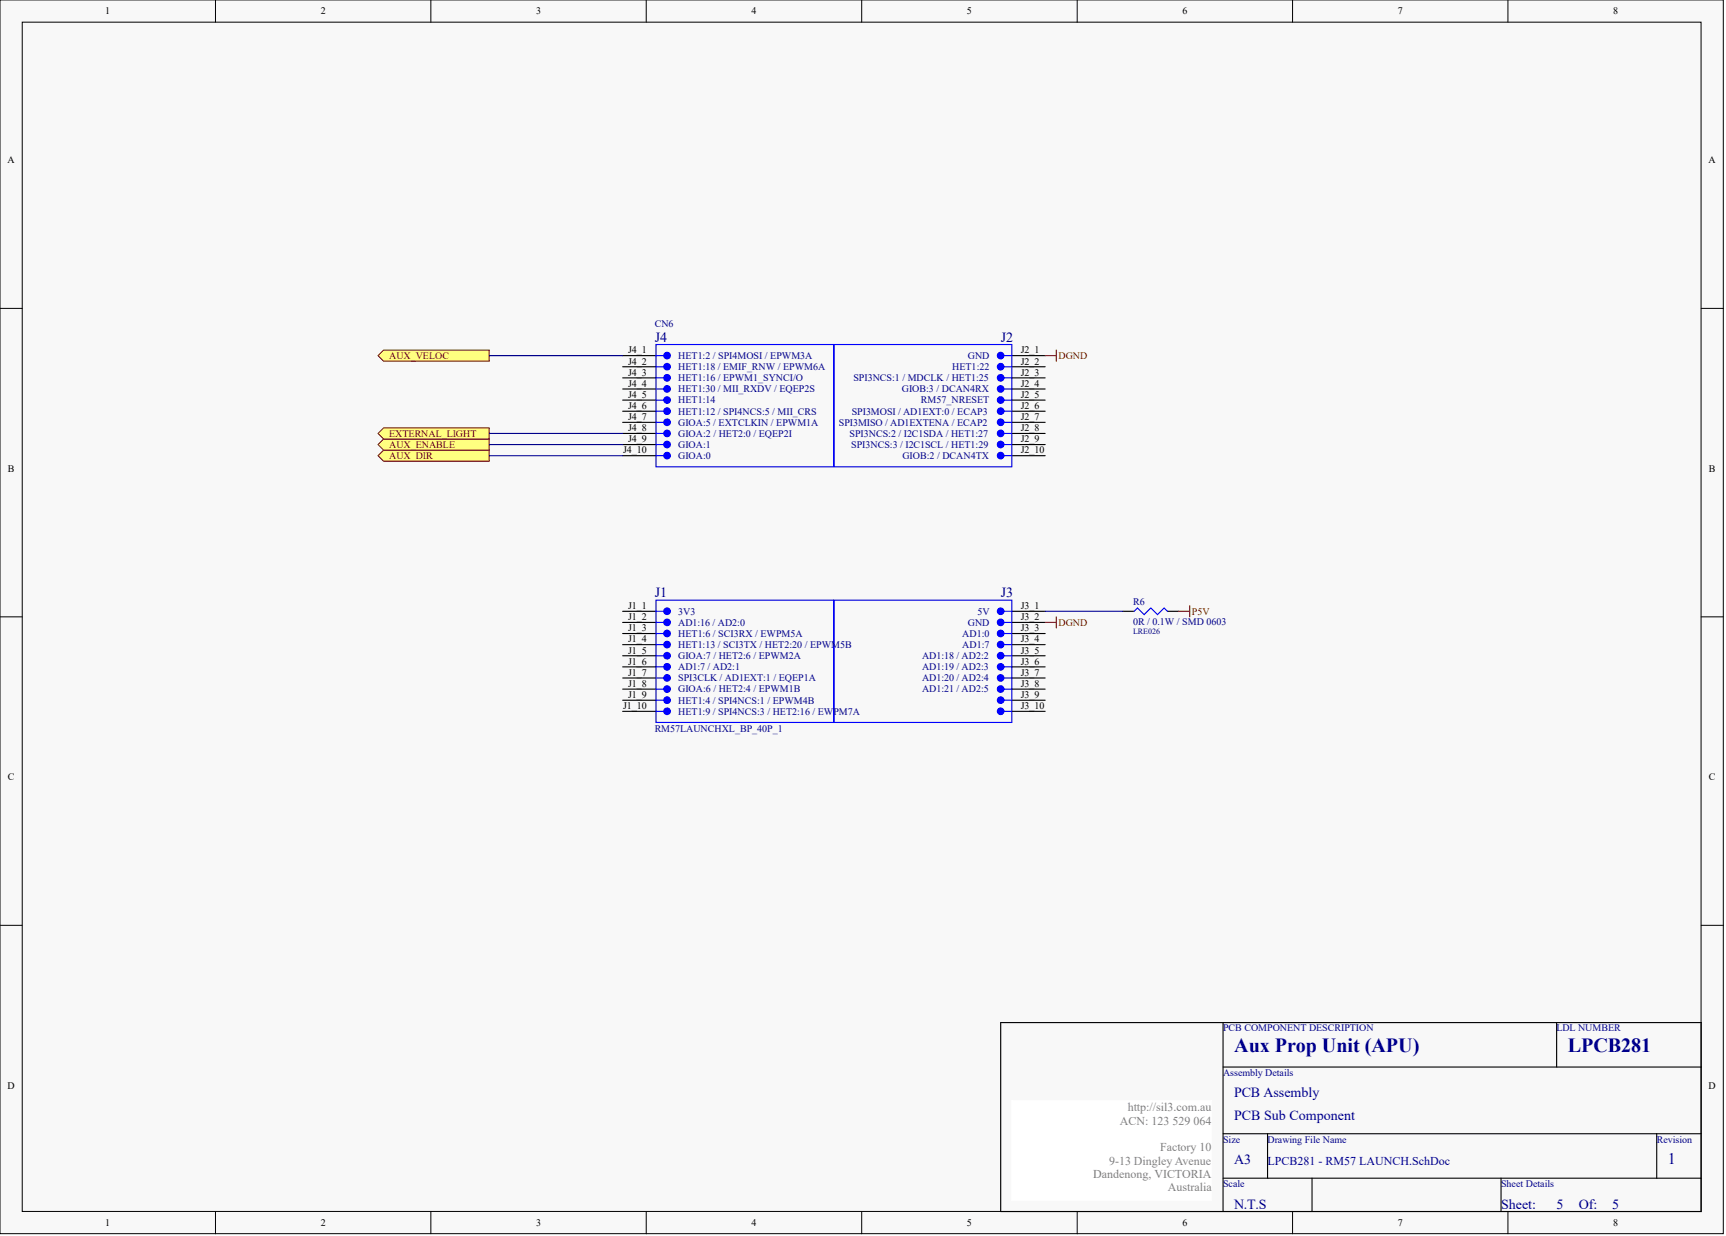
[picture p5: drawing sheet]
<svg xmlns="http://www.w3.org/2000/svg" width="328mm" height="235mm" viewBox="0 0 328 235" stroke-linecap="round" stroke-linejoin="round" font-family="sans-serif">
<defs><g id="words">
<g font-size="3.8" fill="#000080">
<text x="234.6" y="199.9">Aux Prop Unit (APU)</text>
<text x="298" y="199.9">LPCB281</text>
</g>
<text font-size="3" fill="#000080" x="317" y="221.2">1</text>
<g font-size="2.7" fill="#000080">
<text x="124.4" y="64.9">J4</text>
<text x="190.2" y="64.9">J2</text>
<text x="124.4" y="113.5">J1</text>
<text x="190.2" y="113.5">J3</text>
<text x="234.6" y="208.6">PCB Assembly</text>
<text x="234.6" y="212.8">PCB Sub Component</text>
<text x="234.6" y="221.3">A3</text>
<text x="234.6" y="229.7">N.T.S</text>
<text x="285.3" y="229.7">Sheet:</text>
<text x="295.9" y="229.7">5</text>
<text x="300.1" y="229.7">Of:</text>
<text x="306.5" y="229.7">5</text>
</g>
<g font-size="2.3" fill="#808080">
<text x="212.9" y="213.8">ACN: 123 529 064</text>
<text x="214.4" y="211.2">http://sil3.com.au</text>
<text x="210.8" y="221.4">9-13 Dingley Avenue</text>
<text x="220.5" y="218.8">Factory 10</text>
<text x="207.8" y="223.9">Dandenong, VICTORIA</text>
<text x="222" y="226.4">Australia</text>
</g>
<text font-size="2.3" fill="#000080" x="240.9" y="221.4">LPCB281 - RM57 LAUNCH.SchDoc</text>
<g font-size="1.9">
<text x="20" y="2.7">1</text>
<text x="61" y="2.7">2</text>
<text x="101.9" y="2.7">3</text>
<text x="142.9" y="2.7">4</text>
<text x="183.8" y="2.7">5</text>
<text x="224.7" y="2.7">6</text>
<text x="265.7" y="2.7">7</text>
<text x="306.6" y="2.7">8</text>
<text x="1.4" y="31">A</text>
<text x="324.8" y="31">A</text>
<text x="119.4" y="67.2">J4_1</text>
<text x="119.4" y="69.3">J4_2</text>
<text x="119.4" y="71.4">J4_3</text>
<text x="194" y="67.2">J2_1</text>
<text x="194" y="69.3">J2_2</text>
<text x="194" y="71.4">J2_3</text>
<text x="119.4" y="73.5">J4_4</text>
<text x="119.4" y="75.6">J4_5</text>
<text x="119.4" y="77.7">J4_6</text>
<text x="194" y="73.5">J2_4</text>
<text x="194" y="75.6">J2_5</text>
<text x="194" y="77.7">J2_6</text>
<text x="119.4" y="79.9">J4_7</text>
<text x="119.4" y="82">J4_8</text>
<text x="194" y="79.9">J2_7</text>
<text x="194" y="82">J2_8</text>
<text x="1.5" y="89.6">B</text>
<text x="118.4" y="86.2">J4_10</text>
<text x="119.4" y="84.1">J4_9</text>
<text x="194" y="84.1">J2_9</text>
<text x="194" y="86.2">J2_10</text>
<text x="324.8" y="89.6">B</text>
<text x="119.4" y="115.8">J1_1</text>
<text x="119.4" y="117.9">J1_2</text>
<text x="194" y="115.8">J3_1</text>
<text x="194" y="117.9">J3_2</text>
<text x="119.4" y="120">J1_3</text>
<text x="119.4" y="122.1">J1_4</text>
<text x="119.4" y="124.2">J1_5</text>
<text x="194" y="120">J3_3</text>
<text x="194" y="122.1">J3_4</text>
<text x="194" y="124.2">J3_5</text>
<text x="119.4" y="126.3">J1_6</text>
<text x="119.4" y="128.5">J1_7</text>
<text x="119.4" y="130.6">J1_8</text>
<text x="194" y="126.3">J3_6</text>
<text x="194" y="128.5">J3_7</text>
<text x="194" y="130.6">J3_8</text>
<text x="118.4" y="134.8">J1_10</text>
<text x="119.4" y="132.7">J1_9</text>
<text x="194" y="132.7">J3_9</text>
<text x="194" y="134.8">J3_10</text>
<text x="1.5" y="148.3">C</text>
<text x="324.8" y="148.3">C</text>
<text x="1.4" y="206.9">D</text>
<text x="324.8" y="206.9">D</text>
<text x="20" y="233.1">1</text>
<text x="61" y="233.1">2</text>
<text x="101.9" y="233.1">3</text>
<text x="142.9" y="233.1">4</text>
<text x="183.8" y="233.1">5</text>
<text x="224.7" y="233.1">6</text>
<text x="265.7" y="233.1">7</text>
<text x="306.6" y="233.1">8</text>
</g>
<g font-size="1.9" fill="#000080">
<text x="124.4" y="62.1">CN6</text>
<text x="128.9" y="68.2">HET1:2 / SPI4MOSI / EPWM3A</text>
<text x="128.9" y="70.4">HET1:18 / EMIF_RNW / EPWM6A</text>
<text x="181" y="70.4">HET1:22</text>
<text x="184" y="68.2">GND</text>
<text x="128.9" y="72.5">HET1:16 / EPWM1_SYNCI/O</text>
<text x="128.9" y="74.6">HET1:30 / MII_RXDV / EQEP2S</text>
<text x="128.9" y="76.7">HET1:14</text>
<text x="162.2" y="72.5">SPI3NCS:1 / MDCLK / HET1:25</text>
<text x="171.4" y="74.6">GIOB:3 / DCAN4RX</text>
<text x="175.1" y="76.7">RM57_NRESET</text>
<text x="128.9" y="78.8">HET1:12 / SPI4NCS:5 / MII_CRS</text>
<text x="128.9" y="80.9">GIOA:5 / EXTCLKIN / EPWM1A</text>
<text x="128.9" y="83">GIOA:2 / HET2:0 / EQEP2I</text>
<text x="159.5" y="80.9">SPI3MISO / AD1EXTENA / ECAP2</text>
<text x="161.5" y="83">SPI3NCS:2 / I2C1SDA / HET1:27</text>
<text x="161.9" y="78.8">SPI3MOSI / AD1EXT:0 / ECAP3</text>
<text x="128.9" y="85.1">GIOA:1</text>
<text x="128.9" y="87.3">GIOA:0</text>
<text x="161.8" y="85.1">SPI3NCS:3 / I2C1SCL / HET1:29</text>
<text x="171.6" y="87.3">GIOB:2 / DCAN4TX</text>
<text x="128.9" y="116.8">3V3</text>
<text x="128.9" y="118.9">AD1:16 / AD2:0</text>
<text x="184" y="118.9">GND</text>
<text x="185.8" y="116.8">5V</text>
<text x="215.4" y="114.9">R6</text>
<text x="215.4" y="118.7">0R / 0.1W / SMD 0603</text>
<text x="128.9" y="121.1">HET1:6 / SCI3RX / EWPM5A</text>
<text x="128.9" y="123.2">HET1:13 / SCI3TX / HET2:20 / EPWM5B</text>
<text x="128.9" y="125.3">GIOA:7 / HET2:6 / EPWM2A</text>
<text x="175.3" y="125.3">AD1:18 / AD2:2</text>
<text x="182.9" y="121.1">AD1:0</text>
<text x="182.9" y="123.2">AD1:7</text>
<text x="128.9" y="127.4">AD1:7 / AD2:1</text>
<text x="128.9" y="129.5">SPI3CLK / AD1EXT:1 / EQEP1A</text>
<text x="128.9" y="131.6">GIOA:6 / HET2:4 / EPWM1B</text>
<text x="175.3" y="127.4">AD1:19 / AD2:3</text>
<text x="175.3" y="129.5">AD1:20 / AD2:4</text>
<text x="175.3" y="131.6">AD1:21 / AD2:5</text>
<text x="128.9" y="133.7">HET1:4 / SPI4NCS:1 / EPWM4B</text>
<text x="128.9" y="135.9">HET1:9 / SPI4NCS:3 / HET2:16 / EWPM7A</text>
<text x="124.4" y="139.2">RM57LAUNCHXL_BP_40P_1</text>
<text x="232.5" y="196.1">PCB COMPONENT DESCRIPTION</text>
<text x="295.9" y="196.1">LDL NUMBER</text>
<text x="232.5" y="204.5">Assembly Details</text>
<text x="232.5" y="217.2">Size</text>
<text x="240.9" y="217.2">Drawing File Name</text>
<text x="314.9" y="217.2">Revision</text>
<text x="232.5" y="225.7">Scale</text>
<text x="285.3" y="225.7">Sheet Details</text>
</g>
<g font-size="1.9" fill="#800000">
<text x="74" y="68.2">AUX_VELOC</text>
<text x="201.2" y="68.2">DGND</text>
<text x="74" y="83">EXTERNAL_LIGHT</text>
<text x="74" y="87.3">AUX_DIR</text>
<text x="74" y="85.1">AUX_ENABLE</text>
<text x="201.2" y="118.9">DGND</text>
<text x="226.6" y="116.8">P5V</text>
</g>
<text font-size="1.5" fill="#000080" x="215.4" y="120.5">LRE026</text>
</g></defs>
<g fill="#f8f8f8" stroke="#000" stroke-width=".19">
<path d="M0 0h327.6v234.5h-327.6z"/>
<path d="M4.2 4.2h319.1v226.1h-319.1z"/>
</g>
<g fill="none" stroke="#000" stroke-width=".19">
<path d="M41 0v4.2M81.9 0v4.2M122.8 0v4.2M163.8 0v4.2M204.8 0v4.2M245.7 0v4.2M286.6 0v4.2M0 58.6h4.2M323.4 58.6h4.2M0 117.3h4.2M323.4 117.3h4.2M0 175.9h4.2"/>
<path d="M323.4 175.9h4.2M41 230.3v4.2M81.9 230.3v4.2M122.8 230.3v4.2M163.8 230.3v4.2M204.8 230.3v4.2M245.7 230.3v4.2M286.6 230.3v4.2"/>
</g>
<g fill="none" stroke="#000" stroke-width=".21">
<path d="M118.4 67.6h6.3M118.4 69.7h6.3M118.4 71.8h6.3M118.4 73.9h6.3M118.4 76.1h6.3M118.4 78.2h6.3M192.3 67.6h6.4M192.3 69.7h6.4M192.3 71.8h6.4M192.3 73.9h6.4M192.3 76.1h6.4M192.3 78.2h6.4"/>
<path d="M118.4 80.3h6.3M118.4 82.4h6.3M118.4 84.5h6.3M118.4 86.6h6.3M192.3 80.3h6.4M192.3 82.4h6.4M192.3 84.5h6.4M192.3 86.6h6.4M118.4 116.2h6.3M118.4 118.3h6.3M192.3 116.2h6.4M192.3 118.3h6.4"/>
<path d="M118.4 120.4h6.3M118.4 122.5h6.3M118.4 124.7h6.3M118.4 126.8h6.3M118.4 128.9h6.3M118.4 131h6.3M118.4 133.1h6.3M118.4 135.2h6.3M192.3 120.4h6.4M192.3 122.5h6.4M192.3 124.7h6.4M192.3 126.8h6.4"/>
<path d="M192.3 128.9h6.4M192.3 131h6.4M192.3 133.1h6.4M192.3 135.2h6.4M190.2 194.4h133.2v35.9h-133.2zM232.5 194.4v35.9M295.9 194.4v8.4M232.5 202.8h90.9M232.5 215.5h90.9M240.9 215.5v8.5M314.9 215.5v8.5M232.5 224h90.9"/>
<path d="M249.4 224v6.3M285.3 224v6.3"/>
</g>
<path d="M192.3 209.2h38.1v19h-38.1z" fill="#fff" stroke="#fff" stroke-width=".19"/>
<g fill="none" stroke="#00f" stroke-width=".21">
<path d="M124.7 65.5h33.8v23.2h-33.8zM124.7 67.6h1.5M124.7 69.7h1.5M124.7 71.8h1.5M124.7 73.9h1.5M124.7 76.1h1.5M124.7 78.2h1.5M158.5 65.5h33.8v23.2h-33.8zM190.8 67.6h1.5M190.8 69.7h1.5M190.8 71.8h1.5M190.8 73.9h1.5"/>
<path d="M190.8 76.1h1.5M190.8 78.2h1.5M124.7 80.3h1.5M124.7 82.4h1.5M124.7 84.5h1.5M124.7 86.6h1.5M190.8 80.3h1.5M190.8 82.4h1.5M190.8 84.5h1.5M190.8 86.6h1.5M124.7 114.1h33.8v23.2h-33.8zM124.7 116.2h1.5"/>
<path d="M124.7 118.3h1.5M158.5 114.1h33.8v23.2h-33.8zM190.8 116.2h1.5M190.8 118.3h1.5M124.7 120.4h1.5M124.7 122.5h1.5M124.7 124.7h1.5M124.7 126.8h1.5M124.7 128.9h1.5M124.7 131h1.5M124.7 133.1h1.5M124.7 135.2h1.5"/>
<path d="M190.8 120.4h1.5M190.8 122.5h1.5M190.8 124.7h1.5M190.8 126.8h1.5M190.8 128.9h1.5M190.8 131h1.5M190.8 133.1h1.5M190.8 135.2h1.5"/>
</g>
<g fill="#00f" stroke="#00f" stroke-width=".21">
<circle cx="190.2" cy="67.6" r=".62"/>
<circle cx="190.2" cy="69.7" r=".62"/>
<circle cx="190.2" cy="71.8" r=".62"/>
<circle cx="190.2" cy="73.9" r=".62"/>
<circle cx="190.2" cy="76" r=".62"/>
<circle cx="190.2" cy="78.2" r=".62"/>
<circle cx="190.2" cy="80.3" r=".62"/>
<circle cx="190.2" cy="82.4" r=".62"/>
<circle cx="190.2" cy="84.5" r=".62"/>
<circle cx="190.2" cy="86.6" r=".62"/>
<circle cx="126.8" cy="67.6" r=".62"/>
<circle cx="126.8" cy="69.7" r=".62"/>
<circle cx="126.8" cy="71.8" r=".62"/>
<circle cx="126.8" cy="73.9" r=".62"/>
<circle cx="126.8" cy="76" r=".62"/>
<circle cx="126.8" cy="78.2" r=".62"/>
<circle cx="126.8" cy="80.3" r=".62"/>
<circle cx="126.8" cy="82.4" r=".62"/>
<circle cx="126.8" cy="84.5" r=".62"/>
<circle cx="126.8" cy="86.6" r=".62"/>
<circle cx="190.2" cy="116.2" r=".62"/>
<circle cx="190.2" cy="118.3" r=".62"/>
<circle cx="190.2" cy="120.4" r=".62"/>
<circle cx="190.2" cy="122.5" r=".62"/>
<circle cx="190.2" cy="124.6" r=".62"/>
<circle cx="190.2" cy="126.8" r=".62"/>
<circle cx="190.2" cy="128.9" r=".62"/>
<circle cx="190.2" cy="131" r=".62"/>
<circle cx="190.2" cy="133.1" r=".62"/>
<circle cx="190.2" cy="135.2" r=".62"/>
<circle cx="126.8" cy="116.2" r=".62"/>
<circle cx="126.8" cy="118.3" r=".62"/>
<circle cx="126.8" cy="120.4" r=".62"/>
<circle cx="126.8" cy="122.5" r=".62"/>
<circle cx="126.8" cy="124.6" r=".62"/>
<circle cx="126.8" cy="126.8" r=".62"/>
<circle cx="126.8" cy="128.9" r=".62"/>
<circle cx="126.8" cy="131" r=".62"/>
<circle cx="126.8" cy="133.1" r=".62"/>
<circle cx="126.8" cy="135.2" r=".62"/>
</g>
<path d="M198.7 67.6h2.1M200.8 66.5v2.2M198.7 118.3h2.1M200.8 117.3v2.1" fill="none" stroke="#800000" stroke-width=".21"/>
<g fill="#ffff80" stroke="#800000" stroke-width=".19">
<path d="M71.9 67.6l1-1.1h20.1v2.2h-20.1z" fill-rule="evenodd"/>
<path d="M71.9 86.6l1-1h20.1v2.1h-20.1z" fill-rule="evenodd"/>
<path d="M71.9 84.5l1-1h20.1v2.1h-20.1z" fill-rule="evenodd"/>
</g>
<path d="M93 67.6h25.4M93 84.5h25.4M93 86.6h25.4M198.7 116.2h14.8" fill="none" stroke="#000080" stroke-width=".21"/>
<path d="M213.5 116.2h2.1M221.9 116.2h2.1" fill="none" stroke="#000" stroke-width=".21"/>
<path d="M215.6 116.2l.6-.6 1.3 1.2 1.2-1.2 1.3 1.2 1.3-1.2 .6 .6" fill="none" stroke="#00f" stroke-width=".21"/>
<path d="M224 116.2h2.1M226.1 115.1v2.2" fill="none" stroke="#800000" stroke-width=".21"/>
<path d="M71.9 82.4l1-1.1h20.1v2.2h-20.1z" fill-rule="evenodd" fill="#ffff80" stroke="#800000" stroke-width=".19"/>
<path d="M93 82.4h25.4" fill="none" stroke="#000080" stroke-width=".21"/>
<use href="#words"/>
</svg>
